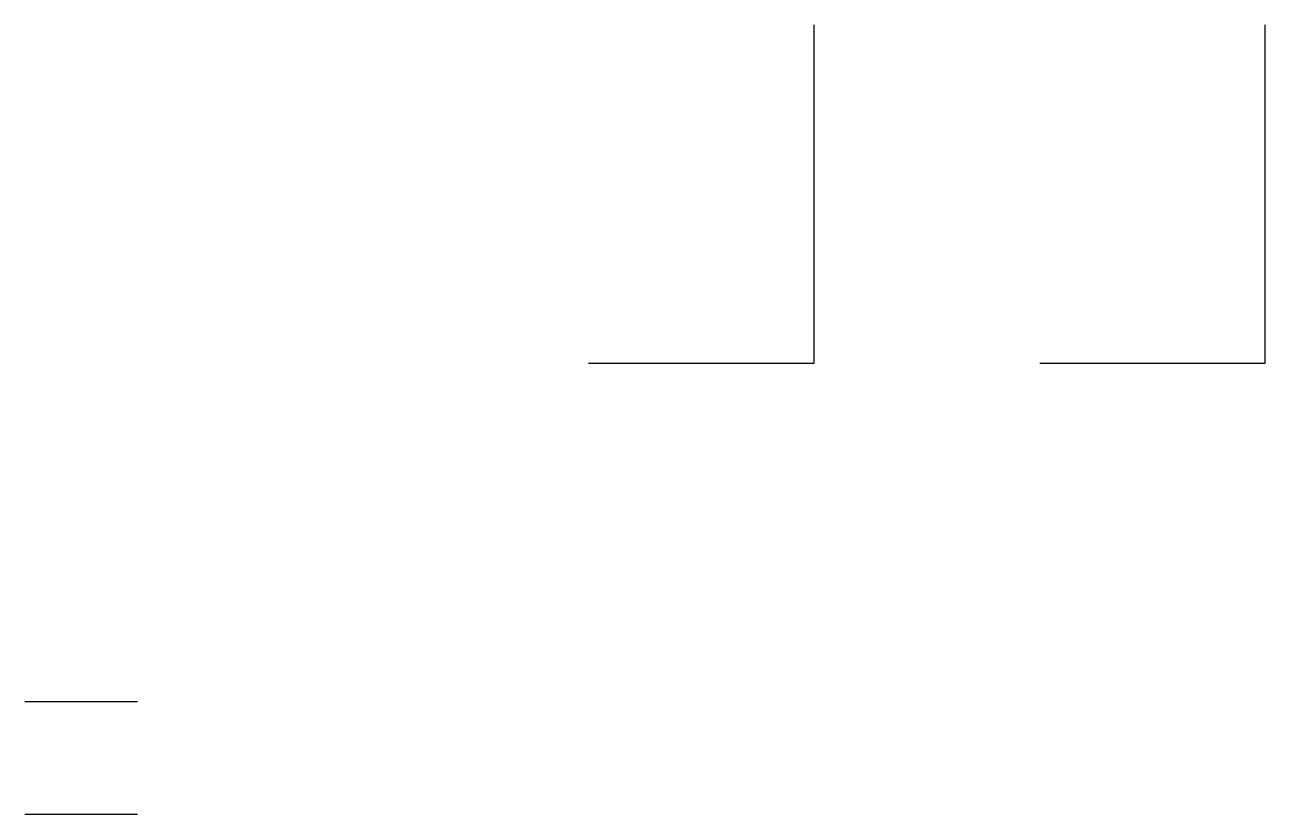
# Model space of a CAD drawing. Header units: metres. Extents: x -2 to 9, y 0 to 7.
import ezdxf

# ---------------------------------------------------------------- set-up
doc = ezdxf.new("R2010")
doc.units = ezdxf.units.M
for name, color, linetype in [('First', 7, 'Continuous'), ('Inside', 7, 'Continuous'), ('Second', 7, 'Continuous')]:
    doc.layers.add(name, color=color, linetype=linetype)

# ---------------------------------------------------------------- blocks, each defined once
blk = doc.blocks.new('Part')
blk.add_line((2, 0, 1), (2, 3))
at = {"layer": 'Inside'}
blk.add_line((0, 0), (2, 0, 1), dxfattribs=at)

msp = doc.modelspace()

# ---------------------------------------------------------------- linework, layer by layer
msp.add_line((-2, 1), (-1, 1))
at = {"layer": 'Second'}
msp.add_line((-2, 0), (-1, 0), dxfattribs=at)

# ---------------------------------------------------------------- block references
msp.add_blockref('Part', (7, 4))
at = {"layer": 'First'}
msp.add_blockref('Part', (3, 4), dxfattribs=at)

doc.saveas('drawing.dxf')
